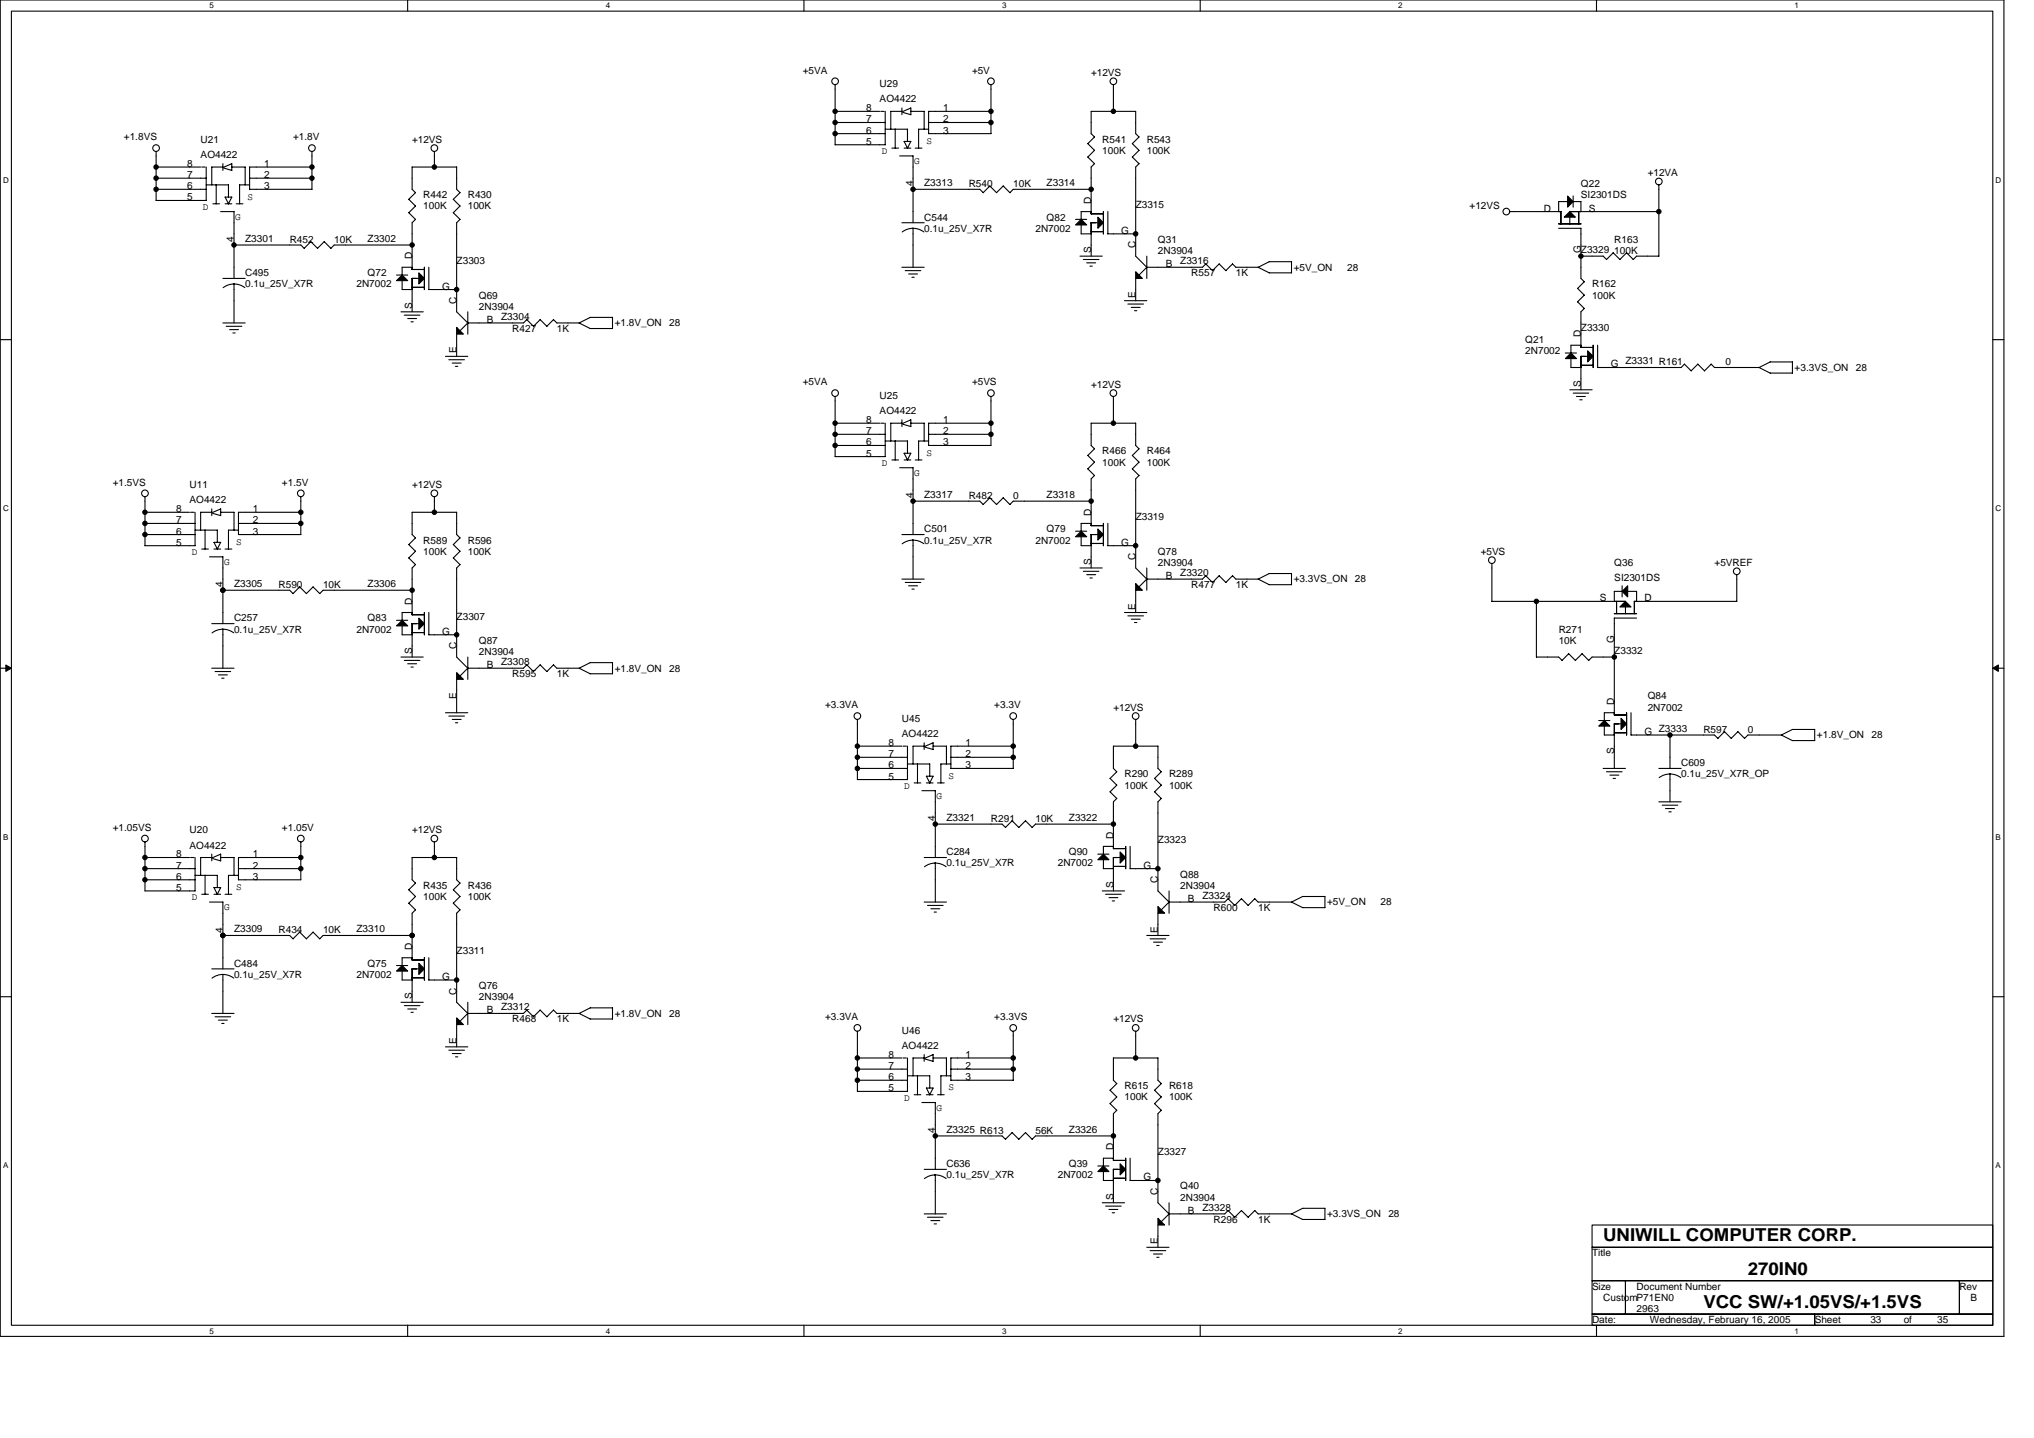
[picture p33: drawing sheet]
<svg xmlns="http://www.w3.org/2000/svg" width="297mm" height="210mm" viewBox="0 0 297 210" stroke-linecap="round" stroke-linejoin="round" font-family="sans-serif">
<defs><g id="words">
<g font-size="2.6">
<text x="234.1" y="181.2">UNIWILL COMPUTER CORP.</text>
<text x="248.8" y="190.9">VCC SW/+1.05VS/+1.5VS</text>
<text x="255.3" y="186">270IN0</text>
</g>
<g font-size="1.5">
<text x="117.2" y="10.7">+5VA</text>
<text x="142" y="10.7">+5V</text>
<text x="159.3" y="11.1">+12VS</text>
<text x="126.5" y="17.9">7</text>
<text x="126.5" y="16.2">8</text>
<text x="128.5" y="12.7">U29</text>
<text x="128.5" y="15">AO4422</text>
<text x="137.7" y="16.2">1</text>
<text x="137.7" y="17.9">2</text>
<text x="18.1" y="20.5">+1.8VS</text>
<text x="29.3" y="20.8">U21</text>
<text x="29.3" y="23.1">AO4422</text>
<text x="42.8" y="20.5">+1.8V</text>
<text x="60.2" y="20.8">+12VS</text>
<text x="126.5" y="21.1">5</text>
<text x="126.5" y="19.5">6</text>
<text x="128.8" y="22.5">D</text>
<text x="133.5" y="23.9">G</text>
<text x="135.3" y="21">S</text>
<text x="137.7" y="19.5">3</text>
<text x="161" y="20.8">R541</text>
<text x="161" y="22.4">100K</text>
<text x="167.5" y="20.8">R543</text>
<text x="167.5" y="22.4">100K</text>
<text x="27.4" y="29.3">5</text>
<text x="27.4" y="27.6">6</text>
<text x="27.4" y="26">7</text>
<text x="27.4" y="24.4">8</text>
<text x="36.1" y="29.1">S</text>
<text x="38.6" y="24.4">1</text>
<text x="38.6" y="26">2</text>
<text x="38.6" y="27.6">3</text>
<text x="61.8" y="28.9">R442</text>
<text x="68.3" y="28.9">R430</text>
<text x="133.3" y="27.2" transform="rotate(-90 133.3 27.2)">4</text>
<text x="135" y="27.2">Z3313</text>
<text x="141.5" y="27.3">R540</text>
<text x="148" y="27.3">10K</text>
<text x="152.8" y="27.2">Z3314</text>
<text x="159.3" y="29.7" transform="rotate(-90 159.3 29.7)">D</text>
<text x="230.9" y="27.3">Q22</text>
<text x="230.9" y="28.9">SI2301DS</text>
<text x="240.6" y="25.7">+12VA</text>
<text x="29.6" y="30.6">D</text>
<text x="34.2" y="35.3" transform="rotate(-90 34.2 35.3)">4</text>
<text x="34.3" y="32.1">G</text>
<text x="35.8" y="35.3">Z3301</text>
<text x="42.3" y="35.4">R452</text>
<text x="48.8" y="35.4">10K</text>
<text x="53.7" y="35.3">Z3302</text>
<text x="61.8" y="30.6">100K</text>
<text x="68.3" y="30.6">100K</text>
<text x="135" y="32.2">C544</text>
<text x="135" y="33.8">0.1u_25V_X7R</text>
<text x="151.2" y="33.8">2N7002</text>
<text x="152.8" y="32.2">Q82</text>
<text x="163.7" y="34.1">G</text>
<text x="165.9" y="30.4">Z3315</text>
<text x="169.1" y="35.4">Q31</text>
<text x="214.6" y="30.6">+12VS</text>
<text x="225.4" y="30.9">D</text>
<text x="232" y="30.9">S</text>
<text x="235.8" y="35.4">R163</text>
<text x="35.8" y="40.3">C495</text>
<text x="35.8" y="41.9">0.1u_25V_X7R</text>
<text x="52.1" y="41.9">2N7002</text>
<text x="53.7" y="40.3">Q72</text>
<text x="60.2" y="37.9" transform="rotate(-90 60.2 37.9)">D</text>
<text x="66.7" y="38.5">Z3303</text>
<text x="159.3" y="37" transform="rotate(-90 159.3 37)">S</text>
<text x="165.8" y="36.3" transform="rotate(-90 165.8 36.3)">C</text>
<text x="169.1" y="37.1">2N3904</text>
<text x="170.2" y="39">B</text>
<text x="172.4" y="38.5">Z3316</text>
<text x="174" y="40.3">R557</text>
<text x="180.5" y="40.3">1K</text>
<text x="188.9" y="39.5">+5V_ON</text>
<text x="196.7" y="39.5">28</text>
<text x="230.9" y="37" transform="rotate(-90 230.9 37)">G</text>
<text x="230.9" y="36.9">Z3329</text>
<text x="232.5" y="41.9">R162</text>
<text x="235.8" y="37.1">100K</text>
<text x="60.2" y="45.1" transform="rotate(-90 60.2 45.1)">S</text>
<text x="64.6" y="42.3">G</text>
<text x="66.7" y="44.4" transform="rotate(-90 66.7 44.4)">C</text>
<text x="69.9" y="43.6">Q69</text>
<text x="69.9" y="45.2">2N3904</text>
<text x="71.1" y="47.1">B</text>
<text x="73.2" y="46.7">Z3304</text>
<text x="89.8" y="47.6">+1.8V_ON</text>
<text x="97.7" y="47.6">28</text>
<text x="165.8" y="43.5" transform="rotate(-90 165.8 43.5)">E</text>
<text x="232.5" y="43.6">100K</text>
<text x="66.7" y="51.6" transform="rotate(-90 66.7 51.6)">E</text>
<text x="74.8" y="48.5">R427</text>
<text x="81.3" y="48.5">1K</text>
<text x="222.7" y="50.1">Q21</text>
<text x="222.7" y="51.7">2N7002</text>
<text x="230.9" y="49.3" transform="rotate(-90 230.9 49.3)">D</text>
<text x="230.9" y="48.3">Z3330</text>
<text x="235.3" y="53.6">G</text>
<text x="237.4" y="53.2">Z3331 R161</text>
<text x="252" y="53.3">0</text>
<text x="117.2" y="56.3">+5VA</text>
<text x="128.5" y="58.2">U25</text>
<text x="142" y="56.3">+5VS</text>
<text x="159.3" y="56.6">+12VS</text>
<text x="230.9" y="56.5" transform="rotate(-90 230.9 56.5)">S</text>
<text x="262.1" y="54.1">+3.3VS_ON</text>
<text x="271" y="54.1">28</text>
<text x="126.5" y="65">6</text>
<text x="126.5" y="63.4">7</text>
<text x="126.5" y="61.8">8</text>
<text x="128.5" y="60.5">AO4422</text>
<text x="137.7" y="61.8">1</text>
<text x="137.7" y="63.4">2</text>
<text x="137.7" y="65">3</text>
<text x="16.5" y="70.9">+1.5VS</text>
<text x="27.7" y="71.2">U11</text>
<text x="41.2" y="70.9">+1.5V</text>
<text x="60.2" y="71.2">+12VS</text>
<text x="126.5" y="66.6">5</text>
<text x="128.8" y="68">D</text>
<text x="133.5" y="69.4">G</text>
<text x="135.3" y="66.5">S</text>
<text x="161" y="66.3">R466</text>
<text x="161" y="68">100K</text>
<text x="167.5" y="66.3">R464</text>
<text x="167.5" y="68">100K</text>
<text x="25.7" y="76.4">7</text>
<text x="25.7" y="74.8">8</text>
<text x="27.7" y="73.5">AO4422</text>
<text x="36.9" y="74.8">1</text>
<text x="36.9" y="76.4">2</text>
<text x="133.3" y="72.7" transform="rotate(-90 133.3 72.7)">4</text>
<text x="135" y="77.7">C501</text>
<text x="135" y="72.7">Z3317</text>
<text x="141.5" y="72.8">R482</text>
<text x="148" y="72.8">0</text>
<text x="152.8" y="72.7">Z3318</text>
<text x="152.8" y="77.7">Q79</text>
<text x="159.3" y="75.3" transform="rotate(-90 159.3 75.3)">D</text>
<text x="165.9" y="75.9">Z3319</text>
<text x="25.7" y="79.6">5</text>
<text x="25.7" y="78">6</text>
<text x="28" y="81">D</text>
<text x="32.7" y="82.4">G</text>
<text x="34.5" y="79.5">S</text>
<text x="36.9" y="78">3</text>
<text x="61.8" y="79.3">R589</text>
<text x="61.8" y="81">100K</text>
<text x="68.3" y="79.3">R596</text>
<text x="68.3" y="81">100K</text>
<text x="135" y="79.3">0.1u_25V_X7R</text>
<text x="151.2" y="79.3">2N7002</text>
<text x="159.3" y="82.5" transform="rotate(-90 159.3 82.5)">S</text>
<text x="163.7" y="79.6">G</text>
<text x="165.8" y="81.8" transform="rotate(-90 165.8 81.8)">C</text>
<text x="169.1" y="81">Q78</text>
<text x="169.1" y="82.6">2N3904</text>
<text x="216.2" y="81">+5VS</text>
<text x="235.8" y="82.6">Q36</text>
<text x="250.4" y="82.6">+5VREF</text>
<text x="32.5" y="85.7" transform="rotate(-90 32.5 85.7)">4</text>
<text x="34.2" y="85.7">Z3305</text>
<text x="40.7" y="85.8">R590</text>
<text x="47.2" y="85.8">10K</text>
<text x="53.7" y="85.7">Z3306</text>
<text x="60.2" y="88.3" transform="rotate(-90 60.2 88.3)">D</text>
<text x="165.8" y="89" transform="rotate(-90 165.8 89)">E</text>
<text x="170.2" y="84.5">B</text>
<text x="172.4" y="84">Z3320</text>
<text x="174" y="85.8">R477</text>
<text x="180.5" y="85.8">1K</text>
<text x="188.9" y="85">+3.3VS_ON</text>
<text x="197.9" y="85">28</text>
<text x="233.6" y="87.8">S</text>
<text x="235.8" y="84.9">SI2301DS</text>
<text x="240.1" y="87.8">D</text>
<text x="34.2" y="90.7">C257</text>
<text x="34.2" y="92.3">0.1u_25V_X7R</text>
<text x="52.1" y="92.3">2N7002</text>
<text x="53.7" y="90.7">Q83</text>
<text x="60.2" y="95.5" transform="rotate(-90 60.2 95.5)">S</text>
<text x="64.6" y="92.7">G</text>
<text x="66.7" y="94.8" transform="rotate(-90 66.7 94.8)">C</text>
<text x="66.7" y="90.6">Z3307</text>
<text x="69.9" y="94">Q87</text>
<text x="69.9" y="95.6">2N3904</text>
<text x="227.6" y="92.3">R271</text>
<text x="227.6" y="94">10K</text>
<text x="235.7" y="93.9" transform="rotate(-90 235.7 93.9)">G</text>
<text x="235.8" y="95.4">Z3332</text>
<text x="66.7" y="102" transform="rotate(-90 66.7 102)">E</text>
<text x="71.1" y="97.5">B</text>
<text x="73.2" y="97.1">Z3308</text>
<text x="74.8" y="98.8">R595</text>
<text x="81.3" y="98.8">1K</text>
<text x="89.8" y="98">+1.8V_ON</text>
<text x="97.7" y="98">28</text>
<text x="120.5" y="103.4">+3.3VA</text>
<text x="131.7" y="105.3">U45</text>
<text x="131.7" y="107.6">AO4422</text>
<text x="145.2" y="103.4">+3.3V</text>
<text x="162.6" y="103.7">+12VS</text>
<text x="235.7" y="102.9" transform="rotate(-90 235.7 102.9)">D</text>
<text x="240.1" y="107.3">G</text>
<text x="240.6" y="102.1">Q84</text>
<text x="240.6" y="103.7">2N7002</text>
<text x="242.3" y="106.8">Z3333</text>
<text x="248.8" y="107">R597</text>
<text x="255.3" y="107">0</text>
<text x="265.3" y="107.8">+1.8V_ON</text>
<text x="273.3" y="107.8">28</text>
<text x="129.8" y="113.8">5</text>
<text x="129.8" y="112.2">6</text>
<text x="129.8" y="110.5">7</text>
<text x="129.8" y="108.9">8</text>
<text x="138.5" y="113.7">S</text>
<text x="141" y="108.9">1</text>
<text x="141" y="110.5">2</text>
<text x="141" y="112.2">3</text>
<text x="164.2" y="113.5">R290</text>
<text x="170.7" y="113.5">R289</text>
<text x="235.7" y="110.1" transform="rotate(-90 235.7 110.1)">S</text>
<text x="245.5" y="111.8">C609</text>
<text x="245.5" y="113.5">0.1u_25V_X7R_OP</text>
<text x="132" y="115.1">D</text>
<text x="136.6" y="119.9" transform="rotate(-90 136.6 119.9)">4</text>
<text x="136.8" y="116.6">G</text>
<text x="138.2" y="119.8">Z3321</text>
<text x="144.7" y="120">R291</text>
<text x="151.2" y="120">10K</text>
<text x="156.1" y="119.8">Z3322</text>
<text x="164.2" y="115.1">100K</text>
<text x="170.7" y="115.1">100K</text>
<text x="16.5" y="121.3">+1.05VS</text>
<text x="25.7" y="125.2">8</text>
<text x="27.7" y="121.6">U20</text>
<text x="27.7" y="123.9">AO4422</text>
<text x="36.9" y="125.2">1</text>
<text x="41.2" y="121.3">+1.05V</text>
<text x="60.2" y="121.6">+12VS</text>
<text x="138.2" y="124.9">C284</text>
<text x="156.1" y="124.9">Q90</text>
<text x="162.6" y="122.4" transform="rotate(-90 162.6 122.4)">D</text>
<text x="169.1" y="123.1">Z3323</text>
<text x="25.7" y="130">5</text>
<text x="25.7" y="128.4">6</text>
<text x="25.7" y="126.8">7</text>
<text x="28" y="131.4">D</text>
<text x="34.5" y="129.9">S</text>
<text x="36.9" y="126.8">2</text>
<text x="36.9" y="128.4">3</text>
<text x="61.8" y="129.7">R435</text>
<text x="61.8" y="131.4">100K</text>
<text x="68.3" y="129.7">R436</text>
<text x="68.3" y="131.4">100K</text>
<text x="138.2" y="126.5">0.1u_25V_X7R</text>
<text x="154.5" y="126.5">2N7002</text>
<text x="162.6" y="129.6" transform="rotate(-90 162.6 129.6)">S</text>
<text x="167" y="126.8">G</text>
<text x="169.1" y="128.9" transform="rotate(-90 169.1 128.9)">C</text>
<text x="172.4" y="128.1">Q88</text>
<text x="172.4" y="129.7">2N3904</text>
<text x="173.5" y="131.7">B</text>
<text x="175.6" y="131.2">Z3324</text>
<text x="32.5" y="136.1" transform="rotate(-90 32.5 136.1)">4</text>
<text x="32.7" y="132.8">G</text>
<text x="34.2" y="136.1">Z3309</text>
<text x="40.7" y="136.2">R434</text>
<text x="47.2" y="136.2">10K</text>
<text x="52.1" y="136.1">Z3310</text>
<text x="169.1" y="136.1" transform="rotate(-90 169.1 136.1)">E</text>
<text x="177.2" y="133">R600</text>
<text x="183.7" y="133">1K</text>
<text x="193.8" y="132.2">+5V_ON</text>
<text x="201.6" y="132.2">28</text>
<text x="34.2" y="141.1">C484</text>
<text x="34.2" y="142.7">0.1u_25V_X7R</text>
<text x="52.1" y="142.7">2N7002</text>
<text x="53.7" y="141.1">Q75</text>
<text x="60.2" y="138.7" transform="rotate(-90 60.2 138.7)">D</text>
<text x="64.6" y="143">G</text>
<text x="66.7" y="139.3">Z3311</text>
<text x="60.2" y="145.9" transform="rotate(-90 60.2 145.9)">S</text>
<text x="66.7" y="145.2" transform="rotate(-90 66.7 145.2)">C</text>
<text x="69.9" y="144.4">Q76</text>
<text x="69.9" y="146">2N3904</text>
<text x="71.1" y="147.9">B</text>
<text x="73.2" y="147.4">Z3312</text>
<text x="74.8" y="149.2">R468</text>
<text x="81.3" y="149.2">1K</text>
<text x="89.8" y="148.4">+1.8V_ON</text>
<text x="97.7" y="148.4">28</text>
<text x="120.5" y="148.9">+3.3VA</text>
<text x="145.2" y="148.9">+3.3VS</text>
<text x="162.6" y="149.2">+12VS</text>
<text x="66.7" y="152.4" transform="rotate(-90 66.7 152.4)">E</text>
<text x="129.8" y="154.4">8</text>
<text x="131.7" y="150.9">U46</text>
<text x="131.7" y="153.1">AO4422</text>
<text x="141" y="154.4">1</text>
<text x="129.8" y="159.3">5</text>
<text x="129.8" y="157.7">6</text>
<text x="129.8" y="156.1">7</text>
<text x="132" y="160.6">D</text>
<text x="138.5" y="159.2">S</text>
<text x="141" y="156.1">2</text>
<text x="141" y="157.7">3</text>
<text x="164.2" y="159">R615</text>
<text x="164.2" y="160.6">100K</text>
<text x="170.7" y="159">R618</text>
<text x="170.7" y="160.6">100K</text>
<text x="136.6" y="165.4" transform="rotate(-90 136.6 165.4)">4</text>
<text x="136.8" y="162.1">G</text>
<text x="138.2" y="165.3">Z3325 R613</text>
<text x="151.2" y="165.5">56K</text>
<text x="156.1" y="165.3">Z3326</text>
<text x="162.6" y="167.9" transform="rotate(-90 162.6 167.9)">D</text>
<text x="138.2" y="170.4">C636</text>
<text x="138.2" y="172">0.1u_25V_X7R</text>
<text x="154.5" y="172">2N7002</text>
<text x="156.1" y="170.4">Q39</text>
<text x="167" y="172.3">G</text>
<text x="169.1" y="168.6">Z3327</text>
<text x="172.4" y="173.6">Q40</text>
<text x="162.6" y="175.1" transform="rotate(-90 162.6 175.1)">S</text>
<text x="169.1" y="174.4" transform="rotate(-90 169.1 174.4)">C</text>
<text x="172.4" y="175.2">2N3904</text>
<text x="173.5" y="177.2">B</text>
<text x="175.6" y="176.7">Z3328</text>
<text x="177.2" y="178.5">R296</text>
<text x="183.7" y="178.5">1K</text>
<text x="193.8" y="177.7">+3.3VS_ON</text>
<text x="202.7" y="177.7">28</text>
<text x="169.1" y="181.6" transform="rotate(-90 169.1 181.6)">E</text>
<text x="232.5" y="183.4">Title</text>
<text x="232.5" y="188.3">Size</text>
<text x="234.1" y="189.9">CustomP71EN0</text>
<text x="239" y="188.3">Document Number</text>
<text x="239" y="191.5">2963</text>
<text x="286.1" y="188.3">Rev</text>
<text x="287.8" y="189.9">B</text>
<text x="232.5" y="193.1">Date:</text>
<text x="241" y="193.1">Wednesday, February 16, 2005</text>
<text x="265" y="193.1">Sheet</text>
<text x="273.1" y="193.1">33</text>
<text x="278" y="193.1">of</text>
<text x="282.9" y="193.1">35</text>
</g>
<g font-size="1.2">
<text x="30.6" y="1.2">5</text>
<text x="88.5" y="1.2">4</text>
<text x="146.3" y="1.2">3</text>
<text x="204.2" y="1.2">2</text>
<text x="262.1" y="1.2">1</text>
<text x=".4" y="26.7">D</text>
<text x="291.4" y="26.7">D</text>
<text x=".4" y="74.6">C</text>
<text x="291.4" y="74.6">C</text>
<text x=".4" y="122.6">B</text>
<text x="291.4" y="122.6">B</text>
<text x=".4" y="170.5">A</text>
<text x="291.4" y="170.5">A</text>
<text x="30.6" y="194.7">5</text>
<text x="88.5" y="194.7">4</text>
<text x="146.3" y="194.7">3</text>
<text x="204.2" y="194.7">2</text>
<text x="262.1" y="194.7">1</text>
</g>
</g></defs>
<path d="M0 0h292.6v195.1h-292.6zM1.7 1.6h289.3v191.8h-289.3z" fill="none" stroke="#000" stroke-width=".16"/>
<g fill="#fff">
<path d="M30.6 .2h.6v1.3h-.6z"/>
<path d="M30.6 193.6h.6v1.3h-.6z"/>
</g>
<path d="M59.5 0v1.6M59.5 193.4v1.7" fill="none" stroke="#000" stroke-width=".16"/>
<g fill="#fff">
<path d="M88.5 .2h.6v1.3h-.6z"/>
<path d="M88.5 193.6h.6v1.3h-.6z"/>
</g>
<path d="M117.4 0v1.6M117.4 193.4v1.7" fill="none" stroke="#000" stroke-width=".16"/>
<g fill="#fff">
<path d="M146.3 .2h.7v1.3h-.7z"/>
<path d="M146.3 193.6h.7v1.3h-.7z"/>
</g>
<path d="M175.3 0v1.6M175.3 193.4v1.7" fill="none" stroke="#000" stroke-width=".16"/>
<g fill="#fff">
<path d="M204.2 .2h.7v1.3h-.7z"/>
<path d="M204.2 193.6h.7v1.3h-.7z"/>
</g>
<path d="M233.1 0v1.6M233.1 193.4v1.7" fill="none" stroke="#000" stroke-width=".16"/>
<g fill="#fff">
<path d="M262.1 .2h.6v1.3h-.6z"/>
<path d="M262.1 193.6h.6v1.3h-.6z"/>
<path d="M.4 25.6h.9v1.3h-.9z"/>
<path d="M291.4 25.6h.9v1.3h-.9z"/>
<path d="M.4 73.6h.9v1.3h-.9z"/>
<path d="M291.4 73.6h.9v1.3h-.9z"/>
</g>
<path d="M0 49.6h1.7M291 49.6h1.6" fill="none" stroke="#000" stroke-width=".16"/>
<g fill="#fff">
<path d="M.4 121.5h.8v1.3h-.8z"/>
<path d="M291.4 121.5h.8v1.3h-.8z"/>
</g>
<path d="M0 97.5h1.7M291 97.5h1.6" fill="none" stroke="#000" stroke-width=".16"/>
<path d="M.9 97.1l.8 .4-.8 .5zM291 97.5l.8-.4v.9z" fill="#000" stroke="#000" stroke-width=".15"/>
<g fill="#fff">
<path d="M.4 169.5h.8v1.3h-.8z"/>
<path d="M291.4 169.5h.8v1.3h-.8z"/>
</g>
<g fill="none" stroke="#000" stroke-width=".16">
<path d="M122 12.4v8.7h7.3v-4.8M122 16.3h6.5M122 17.9h7.3M122 19.5h7.3M128.6 16.3h.5M129.3 18.9h3.2M130.7 18.9v2.7M131.7 16.3h-1.6v2.6M131.7 15.8v.9M131.9 16.3l1.1-.5v.9l-1.1-.3M132.5 18.9v1.7M133 16.3h2v2.6"/>
<path d="M135.6 18.9h-1.4v2.7M135.6 17.9h9.1M144.7 12.4v7.1h-9.1v-3.2h9.1M159.3 19.5l.5 .5-.9 1 .9 .9-.9 1 .9 1-.5 .5v6.8h1.8M159.3 19.5v-3.2h6.6v3.2l.4 .5-.9 1 .9 .9-.9 1 .9 1-.4 .5v13l1.6 1.6M162.6 12.4v3.9M22.8 22.1v7.2M22.8 24.4h6.5M22.8 26h7.3M22.8 27.6h7.3M22.8 29.3h7.3M29.5 24.4h.4"/>
<path d="M30.1 27h3.3v1.8M30.1 24.4v4.9M31.1 29.7h1M31.6 27v2.8M32.2 30.9h2v9.7M32.6 23.9v1M32.6 24.4h-1.7v2.6M32.7 24.4l1.2-.5v1l-1.2-.4M32.9 29.7h1M32.9 28.8h1l-.5 1zM33.8 24.4h2v2.6M34.2 35.8h9.7l.5 .5 1-1 1 1 1-1 .9 1"/>
<path d="M34.5 29.7h1M36.5 27h-1.5v2.8M36.5 26h9.1M45.6 22.1v5.5h-9.1v-3.2h9.1M48.8 35.8h11.4M48.8 35.8l-.5 .5M58.7 39h1.5M58.7 39v1.2M59.7 31l1 1-.5 .5v6.8M60.2 27.6l.5 .5-1 1 1 1-1 1M60.2 27.6v-3.2h6.5v3.2M60.2 39.3h1.8"/>
<path d="M62 39v3.3M62.6 39v3.3h4.1M63.4 22.1v2.3M66.2 31l1 1-.5 .5v13l1.6 1.6M66.7 27.6l.5 .5-1 1 1 1-1 1M130.2 21.6h1M131.4 22.8h1.9v9.7M131.7 39h3.3M131.7 32.5h3.3M132 21.6h1M132 20.6h1l-.5 1-.5-1M132.2 39.5h2.3"/>
<path d="M132.7 40h1.3M133.3 33.3v5.7M133.3 27.6h9.8l.5 .5M133.7 21.6h.9M134.9 33.9a2.6 2.6 0 0 0-1.6-.6 2.59 2.59 0 0 0-1.5 .6M144.6 27.1l.9 1M144.6 27.1l-1 1M146.5 27.1l1 1M146.5 27.1l-1 1M157.1 32h1.6M157.7 37.4h3.3M157.9 30.9h1.4"/>
<path d="M157.9 34.1h1.4M157.9 30.9v1.1M157.9 32.8v1.3M158.2 37.9h2.3M158.7 38.4h1.3M159.2 38.8h.3M159.3 32.5h1M159.3 33.8h1.8M159.3 32.5v4.9M159.4 27.6h-11.4l-.5 .5M161.1 30.9v3.2M161.8 30.9v3.2h4.1"/>
<path d="M167.5 39h8.1l.5-.5 1 1 .9-1 1 1M167.5 37.4v3.2M167.5 39l-1.2 1.2M180.5 39h3.2M180.5 39l-.5-.5-1 1M183.7 39l1.7-.8h3.2v1.6h-3.2zM220.5 30.9h7.5l-.1 1.8M227.6 33.3h3.3v7.3l.5 .5-1 1 1 1-1 1 1 .9M227.6 32.7h3.3M228.9 29.4h-1.3v1.5M229.2 30.9h13.1M229.2 31.7v1"/>
<path d="M229.7 29.4h1.2v1.5M229.7 28.6v1.6M230.6 30.9v1.8M230.9 37.4h3.2l.5 .5M236.6 37.9l-1-1-1 1M238.5 37.9l-1-1-.9 1M242.3 27v10.4M242.3 37.4h-3.3l-.5 .5M32.5 47.1h3.3M32.6 40.6h3.2M33 47.6h2.3M33.5 48.1h1.3"/>
<path d="M34 48.6h.3M34.2 41.4v5.7M35.8 42a2.6 2.6 0 0 0-1.7-.5h.1a2.59 2.59 0 0 0-1.6 .5M57.9 40.2h1.6M58.6 45.5h3.2M58.7 42.3h1.5M58.7 41v1.3M59 46h2.3M59.5 46.5h1.3M60 47h.4M60.2 40.6h1M60.2 41.9h1.8"/>
<path d="M60.2 40.6v4.9M65.1 52h3.2M65.5 52.5h2.3M66 53h1.3M66.5 53.5h.4M66.7 48.8v3.2M68.3 47.1h8.1l.5-.5 1 1 1-1 1 1M68.3 45.5v3.3M68.3 47.1l-1.1 1.2M81.3 47.1h3.3M81.3 47.1l-.5-.5-.9 1M84.6 47.1l1.6-.8h3.2v1.7h-3.2z"/>
<path d="M122 57.9v8.8l7.3-.1v-4.8M133.2 40.5h.3M144.7 57.9v7.1h-9.1v-3.2h9.1M162.6 57.9v3.9M164.2 43.9h3.3M164.7 44.4h2.3M165.2 44.9h1.3M165.7 45.4h.3M165.9 40.6v3.3M228.6 51.5h1.6M229.2 56.9h3.3M229.4 52.3v1.3h1.5"/>
<path d="M229.7 57.4h2.3M230.2 57.9h1.3M230.7 58.4h.3M230.9 53.3h1.8M230.9 50.4h-1.5v1.1M231.4 45l-.5 .5v5.2h1.8M231.9 52h-1v4.9M232.7 50.4v3.3M233.3 53.6h12.2l.5-.5 1 1M233.3 50.4v3.2M250.4 53.7l-.5-.6-1 1-1-1-.9 1M258.5 52.8h3.3v1.7h-3.3l-1.6-.9h-6.5"/>
<path d="M258.5 52.8l-1.6 .9M21.2 72.5v7.2h7.3v-4.9M21.2 78h7.3M21.2 74.8h6.5M21.2 76.4h7.3M27.8 74.8h.5M28.5 77.4h3.2v1.8M29.3 74.8h1.6M29.3 74.8v2.6M29.9 77.4v2.7M30.9 74.3v1M31.1 74.8l1.1-.5v1l-1.1-.4"/>
<path d="M31.2 79.2h1l-.5 .9zM32.2 74.8h2v2.6M34.8 77.4h-1.4v2.7M34.8 76.4h9.1M43.9 72.5v5.5h-9.1v-3.2h9.1M60.2 78l.5 .5M60.2 78v-3.2h6.5v3.2M60.7 78.5l-1 1 1 1-1 .9 1 1-.5 .5v6.8h1.8M63.4 72.5v2.3M66.7 78l.5 .5M67.2 78.5l-1 1 1 1-1 .9 1 1-.5 .5v13l1.6 1.6M122 61.8h6.5"/>
<path d="M122 63.4h7.3M122 65h7.3M128.6 61.8h.5M129.3 64.4h3.2v1.8M130.2 67.1h1M130.7 64.4v2.7M131.4 68.3h1.9v9.7M131.7 78h3.3M131.7 61.8h-1.6v2.6M131.7 61.3v1M132 67.1h1M132 66.2h1l-.5 .9-.5-.9"/>
<path d="M133 61.8h2v2.6M133 61.3v1l-1.1-.4M133 61.3l-1.1 .5M133.3 78.8v5.7M133.7 67.1h.9M134.9 79.4a2.6 2.6 0 0 0-1.6-.6 2.59 2.59 0 0 0-1.5 .6M135.6 64.4h-1.5l.1 2.7M135.6 63.4h9.1M144.6 72.7l.9 .9 1-.9 1 .9 .5-.5M144.6 72.7l-1 .9-.5-.4h-9.8M148 73.2h11.4M157.1 77.5h1.6"/>
<path d="M157.9 76.4h1.4M157.9 79.7h1.4M157.9 76.4v1.1M157.9 78.3v1.4M158.9 68.4l.9 1-.5 .5v6.8h1.8M159.3 78h1M159.3 79.3h1.8M159.3 65l.5 .5-.9 1 .9 1-.9 .9M159.3 65v-3.2h6.6v3.2l.4 .5-.9 1 .9 1-.9 .9M159.3 78v4.9M161.1 76.4v3.3M161.8 76.4v3.3h4.1"/>
<path d="M165.4 68.4l.9 1-.4 .5v13l1.6 1.6M29.5 80.1h.9M30.6 81.3h2v9.7M30.9 97.5h3.3M30.9 91h3.3M31.2 80.1h1M31.4 98h2.3M31.9 98.5h1.3M32.4 99h.3M32.5 86.2h9.8l.5 .5 1-1 .9 1 1-1 1 1 .5-.5h13M32.6 91.8v5.7M32.9 80.1h1"/>
<path d="M34.1 92.4a2.6 2.6 0 0 0-1.6-.6 2.59 2.59 0 0 0-1.5 .6M57.9 90.5h1.6M58.6 95.9h3.2M58.7 89.4h1.5M58.7 92.7h1.5M58.7 89.4v1.2M58.7 91.4v1.3M59 96.4h2.3M59.5 96.9h1.3M60 97.4h.4M60.2 91h1M60.2 92.3h1.8"/>
<path d="M60.2 91v4.9M62 89.4v3.3M62.6 89.4v3.3h4.1M66.7 99.2v4.8M68.3 97.5h8.1l.5-.5 1 1 1-1 1 1M68.3 95.9v3.3M68.3 97.5l-1.1 1.2M81.3 97.5h3.3M81.3 97.5l-.5-.5-.9 1M84.6 97.5l1.6-.8h3.2v1.6h-3.2zM131.7 84.5h3.3M132.2 85h2.3"/>
<path d="M132.7 85.5h1.3M133.2 86h.3M157.7 82.9h3.3M158.2 83.4h2.3M158.7 83.9h1.3M159.2 84.4h.3M164.2 89.4h3.3M164.7 89.9h2.3M165.2 90.4h1.3M165.7 90.9h.3M165.9 86.2v3.2M167.5 82.9v3.3"/>
<path d="M179 85l-1-1-.9 1-1-1-.5 .5h-8.1l-1.2 1.2M180.5 84.5h3.2M180.5 84.5l-.5-.5-1 1M183.7 84.5l1.7 .8h3.2v-1.6h-3.2l-1.7 .8M217.9 82.3v5.5M217.9 87.8h19.5M224.4 87.8v8.1h3.2l.5 .5M229.1 95.4l1 1M229.1 95.4l-1 1M231 95.4l1 1M231 95.4l-.9 1M235.7 89.6h3.3"/>
<path d="M235.8 95.9h-3.3l-.5 .5M236.1 87.8v1.8M236.9 85.5v1.6M236.9 86.3h-1.1v1.5M237.4 88.6v1M237.7 86.3h1.3v1.5M239 90.2h-3.2v14.2h1.7M253.6 83.9v3.9M253.6 87.8h-14.9v1.8M65.1 104h3.2M65.5 104.5h2.3M66 105h1.3"/>
<path d="M66.5 105.5h.4M125.2 105v8.8h7.3v-4.9M125.2 112.2h7.3M125.2 108.9h6.5M125.2 110.5h7.3M131.9 108.9h.5M132.5 111.5h3.3M133.5 114.3h1M134 111.5v2.8M134.6 115.4h2v9.8M135 108.9h-1.7v2.6M135 108.4v1"/>
<path d="M135.1 108.9l1.2-.5v1l-1.2-.3M135.3 114.3h1M135.3 113.3h1l-.5 1-.5-1M135.8 111.5v1.8M136.3 108.9h1.9v2.6M136.9 114.3h1M138.9 111.5h-1.5v2.8M138.9 110.5h9.1M147.8 119.8l-1 1-.5-.5h-9.7M148 105v7.2h-9.1v-3.3h9.1M149.8 119.8l.9 1 .5-.5h11.4M149.8 119.8l-1 1-1-1"/>
<path d="M162.6 112.2l.5 .5M162.6 112.2v-3.3h6.5v3.3l.5 .5M163.1 112.6l-1 1 1 1-1 1 1 .9-.5 .5v6.9h1.8M165.9 105v3.9M169.6 112.6l-1 1 1 1-1 1 1 .9-.5 .5v13l1.6 1.7M233.5 105.2h1.6M234.1 112.2h3.3M234.3 106v1.3h1.5M234.6 112.7h2.3M235.1 113.1h1.3M235.6 113.6h.3M235.7 107h1.8"/>
<path d="M235.8 104h-1.5v1.2M236.7 105.7h-.9v6.5M237.5 104v3.3M238.2 104v3.3h12.2l.5 .5M242.3 112.2h3.2M242.3 117h3.2M242.7 117.5h2.3M243.2 118h1.3M243.7 118.5h.4M243.9 107.3v4.9M243.9 113v4M245.5 113.5a2.6 2.6 0 0 0-1.7-.5h.1a2.59 2.59 0 0 0-1.6 .5"/>
<path d="M260.1 107.3l1.7-.8h3.2v1.6h-3.2zM260.1 107.3h-4.8l-.5 .5-1-1-1 1-1-1-.9 1M21.2 122.9v7.2l7.3-.1v-4.8M21.2 125.2h6.5M21.2 126.8h7.3M21.2 128.4h7.3M27.8 125.2h.5M28.5 127.8h3.2v1.8M29.3 125.2h1.6M29.3 125.2v2.6M29.5 130.5h.9M29.9 127.8v2.7"/>
<path d="M30.6 131.7h2v9.7M30.9 124.7v1M31.1 125.2l1.1-.5v1l-1.1-.4M31.2 130.5h1M31.2 129.6h1l-.5 .9zM32.2 125.2h2v2.6M32.5 136.6h9.8l.5 .4 1-.9 .9 .9 1-.9 1 .9 .5-.5 13 .1M32.9 130.5h1M34.8 127.8h-1.4v2.7M34.8 126.8h9.1M43.9 122.9v5.5h-9.1v-3.2h9.1M58.7 139.8h1.5"/>
<path d="M58.7 139.8v1.1M59.7 129.9l1 1-1 .9 1 1-.5 .5v6.8h1.8M60.2 128.4l.5 .5-1 1M60.2 128.4v-3.2h6.5v3.2M62 139.8v3.3M62.6 139.8v3.3h4.1M63.4 122.9v2.3M66.2 129.9l1 1-1 .9 1 1-.5 .5v13l1.6 1.6M66.7 128.4l.5 .5-1 1M135 131.7h3.2M135 125.2h3.2M135.4 132.2h2.3"/>
<path d="M135.9 132.7h1.3M136.4 133.1h.4M136.6 126v5.7M138.2 126.5a2.6 2.6 0 0 0-1.6-.5 2.59 2.59 0 0 0-1.6 .5M160.3 124.7h1.7M161 130h3.2M161.1 126.8h1.5M161.1 123.5h1.5M161.1 123.5v1.2M161.1 125.5v1.3M161.5 130.5h2.2M162 131h1.3"/>
<path d="M162.4 131.5h.4M162.6 125.2h1M162.6 126.5h1.8M162.6 125.2v4.9M164.4 123.5v3.3M165 123.5v3.3h4.1M167.5 136.6h3.2M168 137h2.2M168.5 137.5h1.3M168.9 138h.4M169.1 133.3v3.3M170.7 131.7h8.2l.5-.5 .9 1 1-1 1 1"/>
<path d="M170.7 131.7l-1.1 1.1M170.7 130v3.3M183.7 131.7h4.9M183.7 131.7l-.5-.5-.9 1M190.2 130.9h3.3v1.6h-3.3l-1.6-.8M190.2 130.9l-1.6 .8M0 145.5h1.7M30.9 147.9h3.3M30.9 141.4h3.3M31.4 148.4h2.3M31.9 148.9h1.3M32.4 149.4h.3"/>
<path d="M32.6 142.2v5.7M34.1 142.8a2.6 2.6 0 0 0-1.6-.6 2.59 2.59 0 0 0-1.5 .6M57.9 140.9h1.6M58.6 146.3h3.2M58.7 143.1h1.5M58.7 141.7v1.4M59 146.8h2.3M59.5 147.3h1.3M60 147.8h.4M60.2 141.4h1M60.2 142.7h1.8M60.2 141.4v4.9"/>
<path d="M65.1 152.8h3.2M65.5 153.3h2.3M66 153.8h1.3M66.5 154.3h.4M66.7 149.6v3.2M68.3 147.9h8.1l.5-.5 1 1 1-1 1 1M68.3 147.9l-1.1 1.2M68.3 146.3v3.3M81.3 147.9h3.3M81.3 147.9l-.5-.5-.9 1M89.4 147.1v1.6h-3.2l-1.6-.8 1.6-.8h3.2M125.2 150.5v8.8h7.3v-4.9"/>
<path d="M125.2 154.4h6.5M125.2 156.1h7.3M125.2 157.7h7.3M131.9 154.4h.5M132.5 157h3.3v1.8M133.5 159.8h1M134 157v2.8M135 154.4h-1.7v2.6M135 153.9v1M135.3 159.8h1M135.3 158.8h1l-.5 1-.5-1M136.3 154.4h1.9v2.6"/>
<path d="M136.3 153.9v1l-1.2-.3M136.3 153.9l-1.2 .5M136.9 159.8h1M138.9 157h-1.5v2.8M138.9 156.1h9.1M148 150.5v7.2h-9.1v-3.3h9.1M162.6 157.7l.5 .5-1 .9 1 1-1 1M162.6 157.7v-3.3h6.5v3.3l.5 .5-1 .9 1 1-1 1M165.9 150.5v3.9M291 145.5h1.6M134.6 160.9h2v9.8M135 177.2h3.2"/>
<path d="M135 170.7h3.2M135.4 177.7h2.3M135.9 178.2h1.3M136.4 178.7h.4M136.6 171.5v5.7M138.2 172a2.6 2.6 0 0 0-1.6-.5 2.59 2.59 0 0 0-1.6 .5M147.8 165.3l1 1 1-1 .9 1 .5-.5M147.8 165.3l-1 1-.5-.5h-9.7M151.2 165.8h11.4M160.3 170.2h1.7M161 175.6h3.2M161.1 172.3h1.5"/>
<path d="M161.1 169.1h1.5M161.1 169.1v1.1M161.1 171v1.3M161.5 176.1h2.2M162 176.5h1.3M162.1 161.1l1 1-.5 .5v6.8h1.8M162.4 177h.4M162.6 170.7h1M162.6 172h1.8M162.6 170.7v4.9M164.4 169.1v3.2M165 169.1v3.2h4.1"/>
<path d="M168.6 161.1l1 1-.5 .5v13l1.6 1.6M169.1 178.8v3.3M170.7 177.2h8.2l.5-.5 .9 1 1-1 1 1M170.7 175.6v3.2M170.7 177.2l-1.1 1.1M183.7 177.2h4.9M183.7 177.2l-.5-.5-.9 1M190.2 176.4h3.3v1.6h-3.3l-1.6-.8M190.2 176.4l-1.6 .8M232.5 178.8h58.5v3.3h-58.5zM167.5 182.1h3.2M168 182.6h2.2"/>
<path d="M168.5 183h1.3M168.9 183.5h.4M232.5 182.1h58.5v4.8h-58.5zM232.5 186.9h4.9v4.9h-4.9zM232.5 191.8h32.5v1.6h-32.5zM237.4 186.9h48.7v4.9h-48.7zM265 191.8h26v1.6h-26zM286.1 186.9h4.9v4.9h-4.9z"/>
<circle cx="122" cy="11.9" r=".49"/>
<circle cx="144.7" cy="11.9" r=".49"/>
<circle cx="162.6" cy="11.9" r=".49"/>
<circle cx="22.8" cy="21.6" r=".49"/>
<circle cx="45.6" cy="21.6" r=".49"/>
<circle cx="63.4" cy="21.6" r=".49"/>
<circle cx="220" cy="30.9" r=".49"/>
<circle cx="242.2" cy="26.5" r=".49"/>
<circle cx="122" cy="57.4" r=".49"/>
<circle cx="144.7" cy="57.4" r=".49"/>
<circle cx="162.6" cy="57.4" r=".49"/>
<circle cx="21.2" cy="72" r=".49"/>
<circle cx="43.9" cy="72" r=".49"/>
<circle cx="63.4" cy="72" r=".49"/>
<circle cx="217.9" cy="81.8" r=".49"/>
<circle cx="253.6" cy="83.4" r=".49"/>
<circle cx="125.2" cy="104.5" r=".49"/>
<circle cx="148" cy="104.5" r=".49"/>
<circle cx="165.8" cy="104.5" r=".49"/>
<circle cx="21.2" cy="122.4" r=".49"/>
<circle cx="43.9" cy="122.4" r=".49"/>
<circle cx="63.4" cy="122.4" r=".49"/>
<circle cx="125.2" cy="150" r=".49"/>
<circle cx="148" cy="150" r=".49"/>
<circle cx="165.8" cy="150" r=".49"/>
</g>
<g fill="#000" stroke="#000" stroke-width=".16">
<path d="M157.9 32l.8 .8h-1.6z" fill-rule="evenodd"/>
<path d="M160.3 31.7l.8 .8-.8 .8z" fill-rule="evenodd"/>
<path d="M228.4 31.7l.8-.8 .9 .8z" fill-rule="evenodd"/>
<path d="M228.9 28.6l.8 .8-.8 .8z" fill-rule="evenodd"/>
<path d="M57.9 41l.8-.8 .8 .8z" fill-rule="evenodd"/>
<path d="M61.2 39.8l.8 .8-.8 .9z" fill-rule="evenodd"/>
<path d="M66.7 47.8l1 1h-1z" fill-rule="evenodd"/>
<path d="M165.9 39.7l.9 .9h-.9z" fill-rule="evenodd"/>
<path d="M228.6 52.3l.8-.8 .8 .8z" fill-rule="evenodd"/>
<path d="M231.9 51.2l.8 .8-.8 .8z" fill-rule="evenodd"/>
<path d="M157.9 77.5l.8 .9h-1.6z" fill-rule="evenodd"/>
<path d="M160.3 77.2l.8 .8-.8 .8z" fill-rule="evenodd"/>
<path d="M58.7 90.5l.8 .9h-1.6z" fill-rule="evenodd"/>
<path d="M61.2 90.2l.8 .8-.8 .8z" fill-rule="evenodd"/>
<path d="M66.7 98.2l1 1h-1z" fill-rule="evenodd"/>
<path d="M165.9 85.2l.9 1h-.9z" fill-rule="evenodd"/>
<path d="M236.9 86.3l.8-.8v1.6z" fill-rule="evenodd"/>
<path d="M236.6 88.6l.8-.8 .8 .8z" fill-rule="evenodd"/>
<path d="M234.3 105.2l.8 .8h-1.6z" fill-rule="evenodd"/>
<path d="M236.7 104.9l.8 .8-.8 .8z" fill-rule="evenodd"/>
<path d="M161.1 124.7l.9 .8h-1.7z" fill-rule="evenodd"/>
<path d="M163.6 124.4l.8 .8-.8 .8z" fill-rule="evenodd"/>
<path d="M169.1 132.3l1 1h-1z" fill-rule="evenodd"/>
<path d="M57.9 141.8l.8-.9 .8 .9z" fill-rule="evenodd"/>
<path d="M61.2 140.6l.8 .8-.8 .8z" fill-rule="evenodd"/>
<path d="M66.7 148.6l1 1h-1z" fill-rule="evenodd"/>
<path d="M161.1 170.2l.9 .8h-1.7z" fill-rule="evenodd"/>
<path d="M163.6 169.9l.8 .8-.8 .8z" fill-rule="evenodd"/>
<path d="M169.1 177.8l1 1h-1z" fill-rule="evenodd"/>
<circle cx="122" cy="16.3" r=".32"/>
<circle cx="122" cy="19.5" r=".32"/>
<circle cx="122" cy="17.9" r=".32"/>
<circle cx="144.7" cy="16.3" r=".32"/>
<circle cx="144.7" cy="17.9" r=".32"/>
<circle cx="162.6" cy="16.3" r=".32"/>
<circle cx="22.8" cy="27.6" r=".32"/>
<circle cx="22.8" cy="26" r=".32"/>
<circle cx="22.8" cy="24.4" r=".32"/>
<circle cx="34.2" cy="35.8" r=".32"/>
<circle cx="45.6" cy="26" r=".32"/>
<circle cx="45.6" cy="24.4" r=".32"/>
<circle cx="60.2" cy="35.8" r=".32"/>
<circle cx="63.4" cy="24.4" r=".32"/>
<circle cx="133.3" cy="27.6" r=".32"/>
<circle cx="159.3" cy="27.6" r=".32"/>
<circle cx="165.8" cy="34.1" r=".32"/>
<circle cx="230.9" cy="37.4" r=".32"/>
<circle cx="242.2" cy="30.9" r=".32"/>
<circle cx="66.7" cy="42.3" r=".32"/>
<circle cx="21.2" cy="76.4" r=".32"/>
<circle cx="21.2" cy="74.8" r=".32"/>
<circle cx="21.2" cy="78" r=".32"/>
<circle cx="43.9" cy="76.4" r=".32"/>
<circle cx="43.9" cy="74.8" r=".32"/>
<circle cx="63.4" cy="74.8" r=".32"/>
<circle cx="122" cy="65" r=".32"/>
<circle cx="122" cy="61.8" r=".32"/>
<circle cx="122" cy="63.4" r=".32"/>
<circle cx="133.3" cy="73.1" r=".32"/>
<circle cx="144.7" cy="63.4" r=".32"/>
<circle cx="144.7" cy="61.8" r=".32"/>
<circle cx="159.3" cy="73.1" r=".32"/>
<circle cx="162.6" cy="61.8" r=".32"/>
<circle cx="165.8" cy="79.7" r=".32"/>
<circle cx="32.5" cy="86.2" r=".32"/>
<circle cx="60.2" cy="86.2" r=".32"/>
<circle cx="66.7" cy="92.7" r=".32"/>
<circle cx="224.4" cy="87.8" r=".32"/>
<circle cx="235.7" cy="95.9" r=".32"/>
<circle cx="125.2" cy="108.9" r=".32"/>
<circle cx="125.2" cy="112.2" r=".32"/>
<circle cx="125.2" cy="110.5" r=".32"/>
<circle cx="148" cy="110.5" r=".32"/>
<circle cx="148" cy="108.9" r=".32"/>
<circle cx="165.8" cy="108.9" r=".32"/>
<circle cx="243.9" cy="107.3" r=".32"/>
<circle cx="21.2" cy="128.4" r=".32"/>
<circle cx="21.2" cy="126.8" r=".32"/>
<circle cx="21.2" cy="125.2" r=".32"/>
<circle cx="32.5" cy="136.5" r=".32"/>
<circle cx="43.9" cy="125.2" r=".32"/>
<circle cx="43.9" cy="126.8" r=".32"/>
<circle cx="60.2" cy="136.5" r=".32"/>
<circle cx="63.4" cy="125.2" r=".32"/>
<circle cx="136.6" cy="120.3" r=".32"/>
<circle cx="162.6" cy="120.3" r=".32"/>
<circle cx="169.1" cy="126.8" r=".32"/>
<circle cx="66.7" cy="143" r=".32"/>
<circle cx="125.2" cy="157.7" r=".32"/>
<circle cx="125.2" cy="156.1" r=".32"/>
<circle cx="125.2" cy="154.4" r=".32"/>
<circle cx="148" cy="154.4" r=".32"/>
<circle cx="148" cy="156.1" r=".32"/>
<circle cx="165.8" cy="154.4" r=".32"/>
<circle cx="136.6" cy="165.8" r=".32"/>
<circle cx="162.6" cy="165.8" r=".32"/>
<circle cx="169.1" cy="172.3" r=".32"/>
</g>
<use href="#words"/>
</svg>
